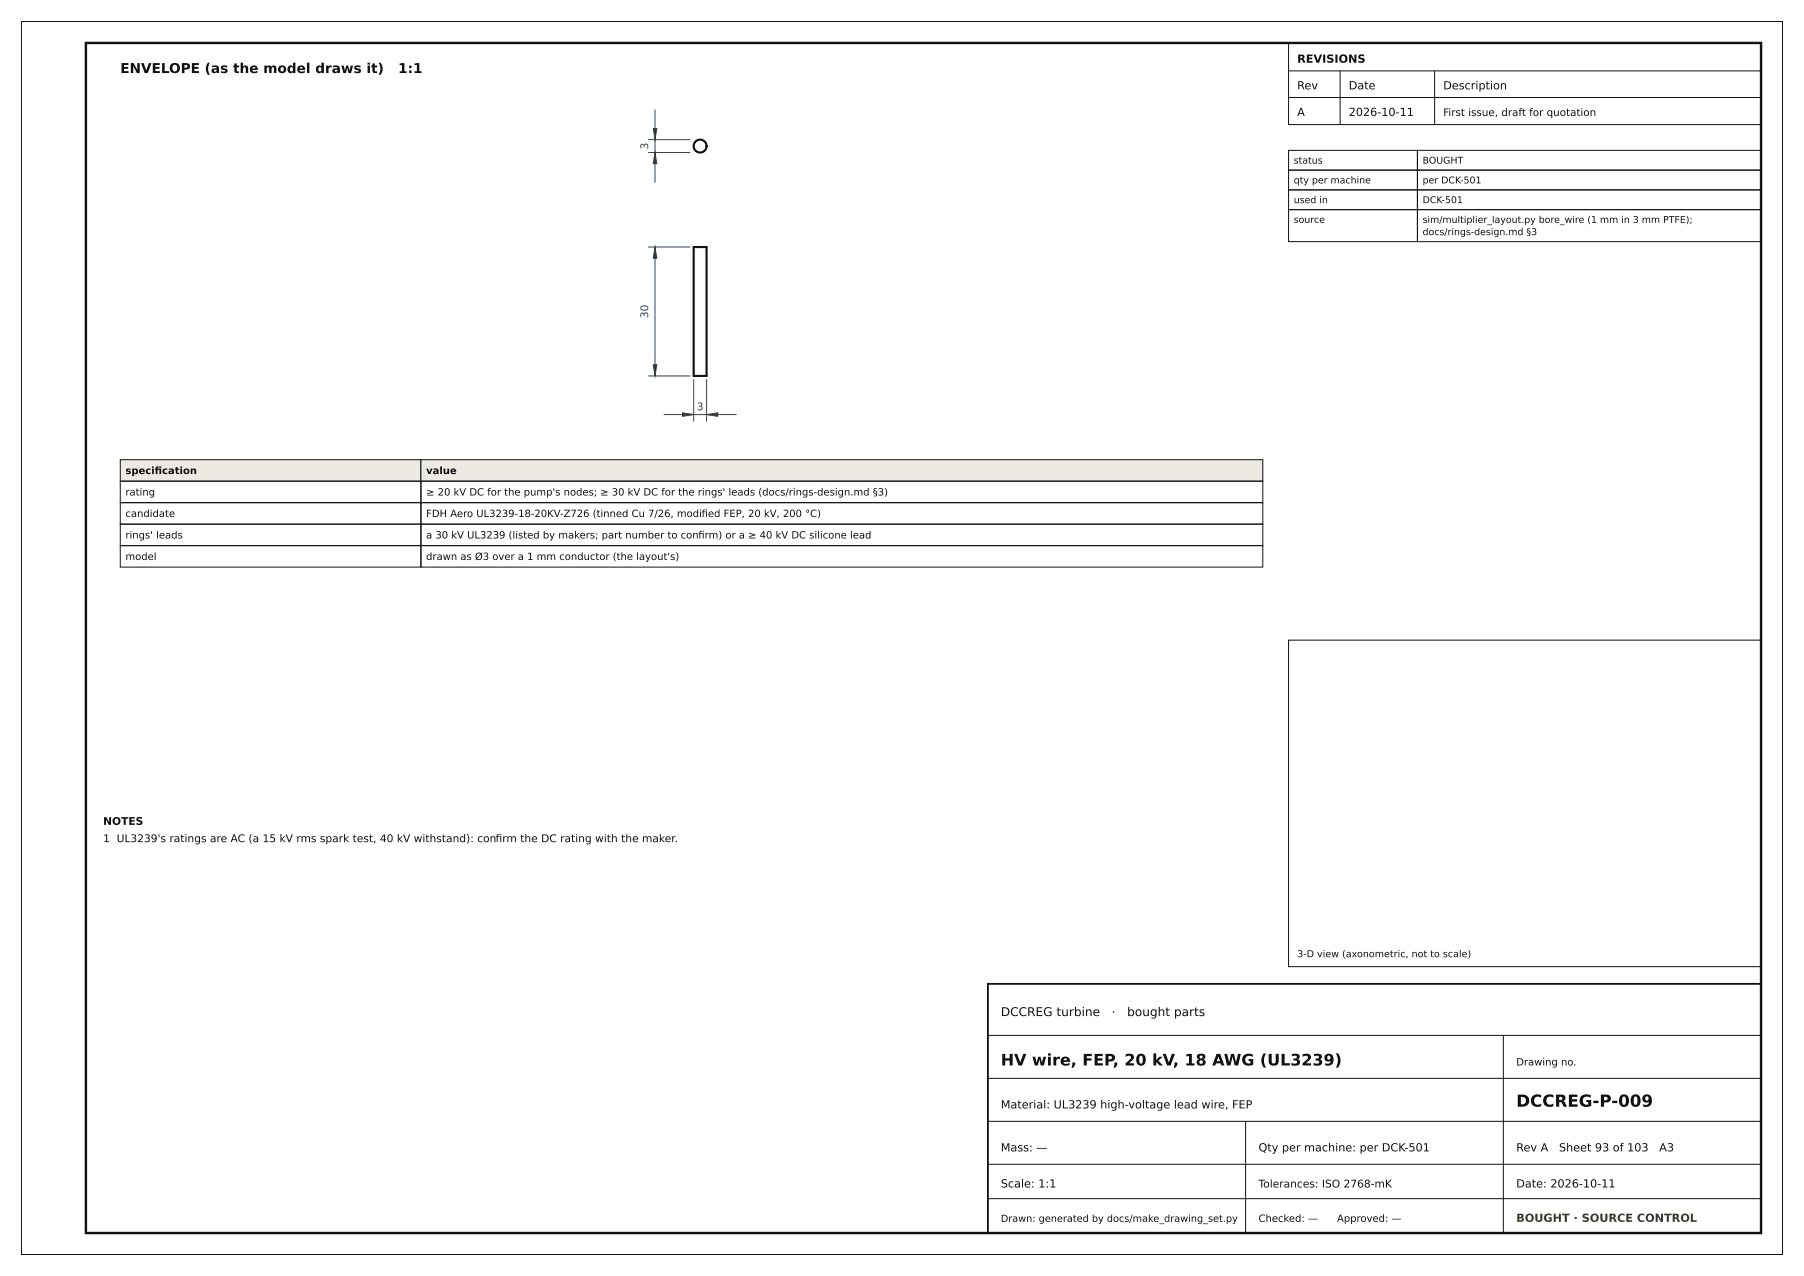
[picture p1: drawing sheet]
<svg xmlns="http://www.w3.org/2000/svg" width="420mm" height="297mm" viewBox="0 0 420 297" stroke-linecap="round" stroke-linejoin="round" font-family="sans-serif">
<defs><g id="words">
<text font-size="3.9" fill="#111" x="353" y="257.6">DCCREG-P-009</text>
<text font-size="3.7" fill="#111" x="233" y="248">HV wire, FEP, 20 kV, 18 AWG (UL3239)</text>
<g font-size="3.2" fill="#111">
<text x="28" y="17">ENVELOPE (as the model draws it)</text>
<text x="92.7" y="17">1:1</text>
</g>
<g font-size="2.8" fill="#111">
<text x="233" y="236.5">DCCREG turbine</text>
<text x="258.8" y="236.5">·</text>
<text x="262.4" y="236.5">bought parts</text>
</g>
<g font-size="2.6" fill="#111">
<text x="302" y="14.6">REVISIONS</text>
<text x="302" y="20.8">Rev</text>
<text x="314" y="20.8">Date</text>
<text x="336" y="20.8">Description</text>
<text x="302" y="27">A</text>
<text x="314" y="27">2026-10-11</text>
<text x="233" y="258">Material: UL3239 high-voltage lead wire, FEP</text>
<text x="233" y="268">Mass: —</text>
<text x="293" y="268">Qty per machine: per DCK-501</text>
<text x="353" y="268">Rev A</text>
<text x="363" y="268">Sheet 93 of 103</text>
<text x="386.3" y="268">A3</text>
<text x="233" y="276.4">Scale: 1:1</text>
<text x="353" y="276.4">Date: 2026-10-11</text>
</g>
<text font-size="2.6" fill="#365314" x="353" y="284.4">BOUGHT · SOURCE CONTROL</text>
<g font-size="2.5" fill="#1f3d66">
<text x="150.9" y="34.8" transform="rotate(-90 150.9 34.8)">3</text>
<text x="150.9" y="74.1" transform="rotate(-90 150.9 74.1)">30</text>
<text x="162.2" y="95.5">3</text>
</g>
<g font-size="2.5" fill="#111">
<text x="24" y="192">NOTES</text>
<text x="24" y="196">1 UL3239's ratings are AC (a 15 kV rms spark test, 40 kV withstand): confrm the DC rating with the maker.</text>
<text x="115.4" y="196">i</text>
<text x="293" y="276.4">Tolerances: ISO 2768-mK</text>
</g>
<text font-size="2.4" fill="#111" x="336" y="27">First issue, draft for quotation</text>
<g font-size="2.3" fill="#111">
<text x="29.2" y="110.3">specifcation</text>
<text x="36" y="110.3">i</text>
<text x="99.2" y="110.3">value</text>
<text x="29.2" y="115.3">rating</text>
<text x="99.2" y="115.3">≥ 20 kV DC for the pump's nodes; ≥ 30 kV DC for the rings' leads (docs/rings-design.md §3)</text>
<text x="29.2" y="120.3">candidate</text>
<text x="29.2" y="125.3">rings' leads</text>
<text x="99.2" y="120.3">FDH Aero UL3239-18-20KV-Z726 (tinned Cu 7/26, modifed FEP, 20 kV, 200 °C)</text>
<text x="99.2" y="125.3">a 30 kV UL3239 (listed by makers; part number to confrm) or a ≥ 40 kV DC silicone lead</text>
<text x="162.6" y="125.3">i</text>
<text x="163.3" y="120.3">i</text>
<text x="29.2" y="130.3">model</text>
<text x="99.2" y="130.3">drawn as Ø3 over a 1 mm conductor (the layout's)</text>
<text x="353" y="248">Drawing no.</text>
<text x="233" y="284.4">Drawn: generated by docs/make_drawing_set.py</text>
<text x="293" y="284.4">Checked: —</text>
<text x="311.3" y="284.4">Approved: —</text>
</g>
<g font-size="2.2" fill="#111">
<text x="301.2" y="38.1">status</text>
<text x="331.2" y="38.1">BOUGHT</text>
<text x="301.2" y="42.7">qty per machine</text>
<text x="301.2" y="47.3">used in</text>
<text x="331.2" y="42.7">per DCK-501</text>
<text x="331.2" y="47.3">DCK-501</text>
<text x="301.2" y="51.9">source</text>
<text x="331.2" y="51.9">sim/multiplier_layout.py bore_wire (1 mm in 3 mm PTFE);</text>
<text x="331.2" y="54.7">docs/rings-design.md §3</text>
<text x="302" y="222.8">3-D view (axonometric, not to scale)</text>
</g>
</g></defs>
<path d="M20 10h390v277h-390z" fill="none" stroke="#111" stroke-width=".56"/>
<g fill="none" stroke="#111" stroke-width=".23">
<path d="M5 5h410v287h-410zM300 10h110v19h-110zM300 16.5h110M312 16.5v12.5M334 16.5v12.5M300 22.7h110M300 149h110v76h-110zM230 241h180M230 251h180M350 241v46M230 261h180M230 271h180"/>
<path d="M230 279h180M290 261v26"/>
</g>
<path d="M230 229h180v58h-180z" fill="none" stroke="#111" stroke-width=".42"/>
<g fill="none" stroke="#111" stroke-width=".49">
<path d="M161.5 57.5h3v30h-3z"/>
<circle cx="163" cy="34" r="1.5"/>
</g>
<path d="M164.5 34a1.5 1.5 0 0 0-2.2-1.3 1.5 1.5 0 0 0-.2 2.5 1.5 1.5 0 0 0 2.4-1v-.2M164.5 57.5h-3M164.5 87.5h-3" fill="none" stroke="#111" stroke-width=".24" stroke-dasharray=".7 .4" stroke-linecap="butt"/>
<path d="M150.9 35.5h9.8M150.9 32.5h9.8M152.5 25.5v17M150.9 57.5h9.8M152.5 57.5v30M150.9 87.5h9.8M154.5 96.5h17M161.5 88.3v9.8M164.5 88.3v9.8" fill="none" stroke="#1f3d66" stroke-width=".23"/>
<g fill="#1f3d66" stroke="#1f3d66" stroke-width=".23">
<path d="M158.9 96.1l2.6 .4-2.6 .4z"/>
<path d="M164.5 96.5l2.6-.4v.8z"/>
<path d="M152.1 84.9h.8l-.4 2.6z"/>
<path d="M152.5 57.5l.4 2.6h-.8z"/>
<path d="M152.5 35.5l.4 2.6h-.8z"/>
<path d="M152.1 29.9h.8l-.4 2.6z"/>
</g>
<g fill="#eceae3" stroke="#111" stroke-width=".23">
<path d="M28 107h70v5h-70z"/>
<path d="M98 107h196v5h-196z"/>
</g>
<g fill="none" stroke="#111" stroke-width=".23">
<path d="M300 35h30v4.6h-30zM300 39.6h30v4.6h-30zM330 35h80v4.6h-80zM330 39.6h80v4.6h-80zM300 44.2h30v4.6h-30zM300 48.8h30v7.4h-30zM330 44.2h80v4.6h-80zM330 48.8h80v7.4h-80zM28 112h70v5h-70zM28 117h70v5h-70zM98 112h196v5h-196zM98 117h196v5h-196z"/>
<path d="M28 122h70v5h-70zM28 127h70v5h-70zM98 122h196v5h-196zM98 127h196v5h-196z"/>
</g>
<use href="#words"/>
</svg>
